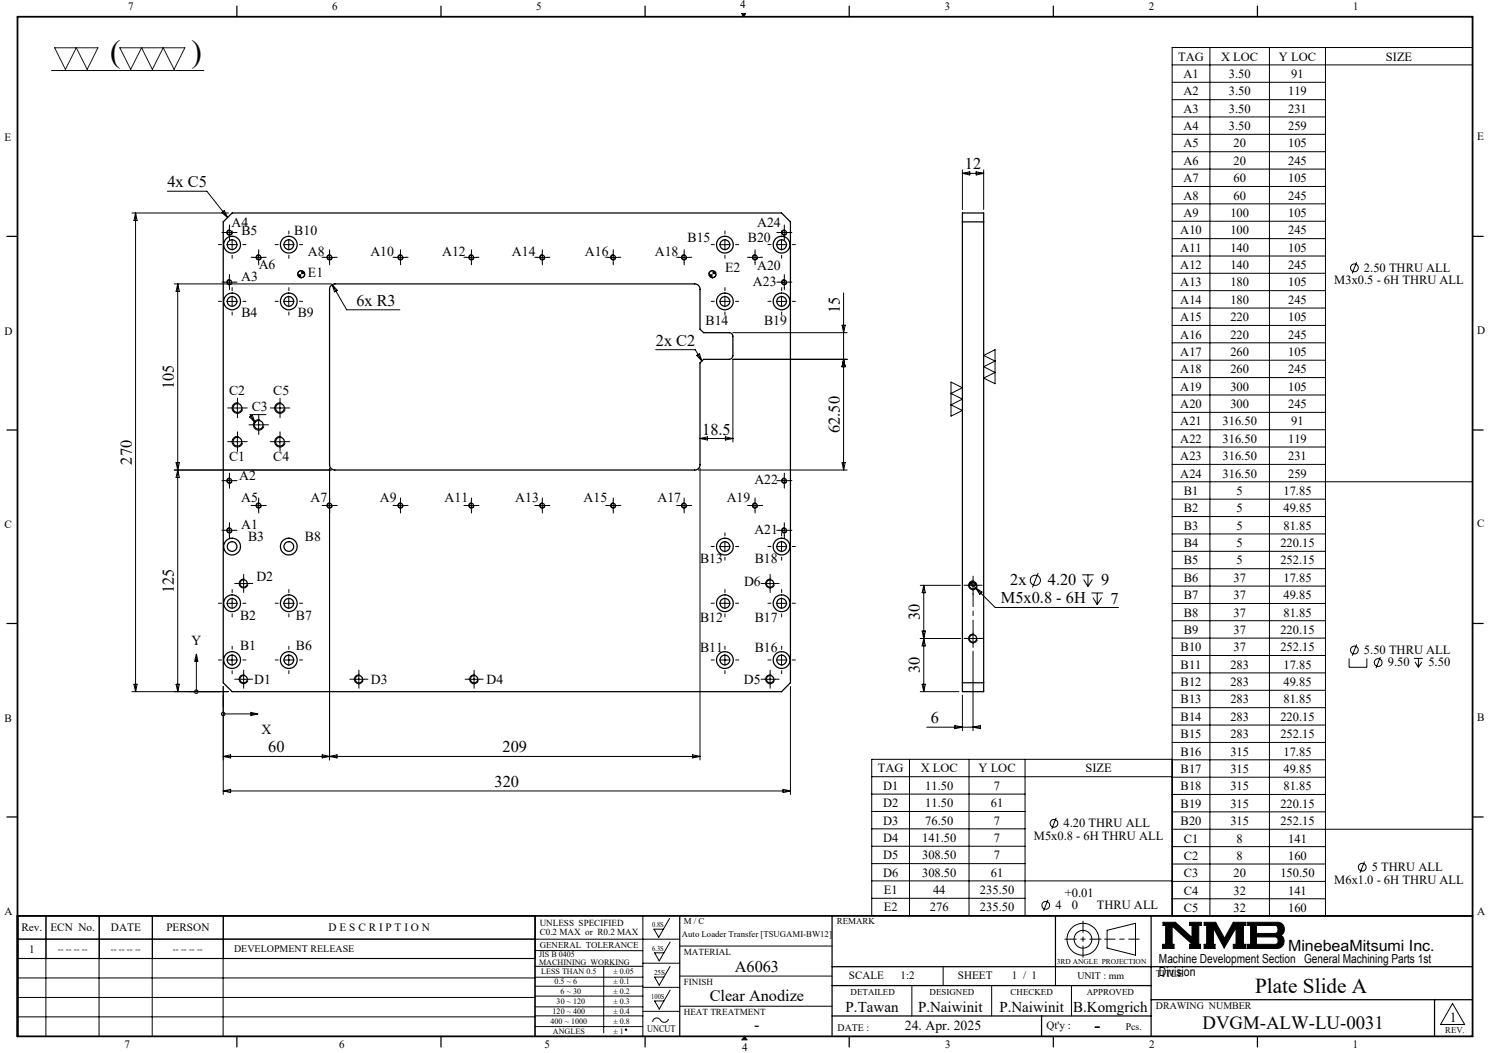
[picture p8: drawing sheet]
<svg xmlns="http://www.w3.org/2000/svg" width="420mm" height="297mm" viewBox="0 0 420 297" stroke-linecap="round" stroke-linejoin="round" font-family="sans-serif">
<defs><g id="words">
<g font-size="8.8">
<text x="31.1" y="17.4">(</text>
<text x="54" y="17.6">)</text>
</g>
<text font-size="6" x="354" y="280">Plate Slide A</text>
<text font-size="5.3" x="339.2" y="290.4">DVGM-ALW-LU-0031</text>
<text font-size="4.9" x="308.8" y="290.9">-</text>
<g font-size="4.6">
<text x="272.2" y="47.8">12</text>
<text x="47.2" y="52.8">4x C5</text>
<text x="100.6" y="86.3">6x R3</text>
<text x="236.9" y="88.4" transform="rotate(-90 236.9 88.4)">15</text>
<text x="185" y="97.5">2x C2</text>
<text x="49.1" y="109.8" transform="rotate(-90 49.1 109.8)">105</text>
<text x="198.1" y="122.6">18.5</text>
<text x="236.9" y="122.1" transform="rotate(-90 236.9 122.1)">62.50</text>
<text x="37.1" y="131" transform="rotate(-90 37.1 131)">270</text>
<text x="49.1" y="167.3" transform="rotate(-90 49.1 167.3)">125</text>
<text x="284.9" y="165.1">2x</text>
<text x="295.6" y="165.1">4.20</text>
<text x="310.6" y="165.1">9</text>
<text x="282.3" y="170.2">M5x0.8 - 6H</text>
<text x="313.2" y="170.2">7</text>
<text x="259.5" y="174.9" transform="rotate(-90 259.5 174.9)">30</text>
<text x="259.5" y="189.9" transform="rotate(-90 259.5 189.9)">30</text>
<text x="262.6" y="204">6</text>
<text x="75.7" y="212.2">60</text>
<text x="141.8" y="212.2">209</text>
<text x="139.5" y="222">320</text>
<text x="207.3" y="274.1">A6063</text>
<text x="200.2" y="282.4">Clear Anodize</text>
<text x="212.7" y="290.6">-</text>
</g>
<text font-size="4.4" x="363.3" y="268.2">MinebeaMitsumi Inc.</text>
<g font-size="4.2">
<text x="238.5" y="285.5">P.Tawan</text>
<text x="258.9" y="285.5">P.Naiwinit</text>
<text x="281.9" y="285.5">P.Naiwinit</text>
<text x="302.7" y="285.5">B.Komgrich</text>
</g>
<g font-size="3.9">
<text x="65.3" y="64.1">A4</text>
<text x="213.5" y="63.9">A24</text>
<text x="68.1" y="66.3">B5</text>
<text x="83" y="66.3">B10</text>
<text x="193.9" y="68.2">B15</text>
<text x="211" y="68.2">B20</text>
<text x="73" y="75.8">A6</text>
<text x="86.9" y="72.3">A8</text>
<text x="104.5" y="72.3">A10</text>
<text x="124.7" y="72.3">A12</text>
<text x="144.4" y="72.3">A14</text>
<text x="165" y="72.3">A16</text>
<text x="184.7" y="72.3">A18</text>
<text x="204.5" y="76.7">E2</text>
<text x="213.5" y="76.2">A20</text>
<text x="68" y="79.3">A3</text>
<text x="86.9" y="78.2">E1</text>
<text x="212.4" y="80.5">A23</text>
<text x="68.1" y="89.5">B4</text>
<text x="84" y="89.5">B9</text>
<text x="199" y="91.7">B14</text>
<text x="215.5" y="91.7">B19</text>
<text x="64.6" y="111.4">C2</text>
<text x="77.1" y="111.4">C5</text>
<text x="71" y="116">C3</text>
<text x="64.6" y="130.1">C1</text>
<text x="77.1" y="130.1">C4</text>
<text x="67.5" y="135.3">A2</text>
<text x="212.8" y="136.4">A22</text>
<text x="68" y="141.5">A5</text>
<text x="87.6" y="141.5">A7</text>
<text x="107.2" y="141.5">A9</text>
<text x="125.4" y="141.5">A11</text>
<text x="145.3" y="141.5">A13</text>
<text x="164.6" y="141.5">A15</text>
<text x="185.4" y="141.5">A17</text>
<text x="205" y="141.5">A19</text>
<text x="68" y="149.3">A1</text>
<text x="70" y="152.6">B3</text>
<text x="86" y="152.6">B8</text>
<text x="212.8" y="150.6">A21</text>
<text x="197.5" y="158.9">B13</text>
<text x="212.9" y="158.9">B18</text>
<text x="72.3" y="164">D2</text>
<text x="209.9" y="165.3">D6</text>
<text x="67.7" y="174.8">B2</text>
<text x="83.5" y="174.8">B7</text>
<text x="197.5" y="175.5">B12</text>
<text x="212.9" y="175.5">B17</text>
<text x="54" y="181.9">Y</text>
<text x="67.7" y="183.5">B1</text>
<text x="83.5" y="183.5">B6</text>
<text x="197.5" y="183.8">B11</text>
<text x="212.9" y="183.8">B16</text>
<text x="71.7" y="192.9">D1</text>
<text x="104.6" y="192.9">D3</text>
<text x="137.2" y="192.9">D4</text>
<text x="209.9" y="192.9">D5</text>
<text x="73.8" y="206.9">X</text>
<text x="255.2" y="290.6">24. Apr. 2025</text>
<text x="408.9" y="288.2">1</text>
</g>
<g font-size="3.5">
<text x="332.3" y="17.1">TAG</text>
<text x="344.4" y="17.1">X LOC</text>
<text x="360.8" y="17.1">Y LOC</text>
<text x="390.9" y="17.1">SIZE</text>
<text x="333.8" y="22.1">A1</text>
<text x="346.6" y="22.1">3.50</text>
<text x="364.2" y="22.1">91</text>
<text x="333.8" y="26.9">A2</text>
<text x="346.6" y="26.9">3.50</text>
<text x="363.3" y="26.9">119</text>
<text x="333.8" y="31.8">A3</text>
<text x="346.6" y="31.8">3.50</text>
<text x="363.3" y="31.8">231</text>
<text x="333.8" y="36.7">A4</text>
<text x="333.8" y="41.6">A5</text>
<text x="346.6" y="36.7">3.50</text>
<text x="347.9" y="41.6">20</text>
<text x="363.3" y="36.7">259</text>
<text x="363.3" y="41.6">105</text>
<text x="333.8" y="46.5">A6</text>
<text x="347.9" y="46.5">20</text>
<text x="363.3" y="46.5">245</text>
<text x="333.8" y="51.4">A7</text>
<text x="347.9" y="51.4">60</text>
<text x="363.3" y="51.4">105</text>
<text x="333.8" y="56.3">A8</text>
<text x="347.9" y="56.3">60</text>
<text x="363.3" y="56.3">245</text>
<text x="333.8" y="61.2">A9</text>
<text x="347" y="61.2">100</text>
<text x="363.3" y="61.2">105</text>
<text x="332.9" y="66.1">A10</text>
<text x="332.9" y="71">A11</text>
<text x="347" y="66.1">100</text>
<text x="347" y="71">140</text>
<text x="363.3" y="66.1">245</text>
<text x="363.3" y="71">105</text>
<text x="332.9" y="75.9">A12</text>
<text x="347" y="75.9">140</text>
<text x="363.3" y="75.9">245</text>
<text x="384.7" y="76.6">2.50 THRU ALL</text>
<text x="332.9" y="80.8">A13</text>
<text x="347" y="80.8">180</text>
<text x="363.3" y="80.8">105</text>
<text x="376.4" y="80.2">M3x0.5 - 6H THRU ALL</text>
<text x="332.9" y="85.7">A14</text>
<text x="347" y="85.7">180</text>
<text x="363.3" y="85.7">245</text>
<text x="332.9" y="90.6">A15</text>
<text x="332.9" y="95.5">A16</text>
<text x="347" y="90.6">220</text>
<text x="347" y="95.5">220</text>
<text x="363.3" y="90.6">105</text>
<text x="363.3" y="95.5">245</text>
<text x="332.9" y="100.4">A17</text>
<text x="347" y="100.4">260</text>
<text x="363.3" y="100.4">105</text>
<text x="332.9" y="105.3">A18</text>
<text x="347" y="105.3">260</text>
<text x="363.3" y="105.3">245</text>
<text x="332.9" y="110.2">A19</text>
<text x="347" y="110.2">300</text>
<text x="363.3" y="110.2">105</text>
<text x="332.9" y="115.1">A20</text>
<text x="347" y="115.1">300</text>
<text x="363.3" y="115.1">245</text>
<text x="332.9" y="120">A21</text>
<text x="332.9" y="124.9">A22</text>
<text x="344.8" y="120">316.50</text>
<text x="344.8" y="124.9">316.50</text>
<text x="363.3" y="124.9">119</text>
<text x="364.2" y="120">91</text>
<text x="332.9" y="129.8">A23</text>
<text x="344.8" y="129.8">316.50</text>
<text x="363.3" y="129.8">231</text>
<text x="332.9" y="134.7">A24</text>
<text x="344.8" y="134.7">316.50</text>
<text x="363.3" y="134.7">259</text>
<text x="333.9" y="139.7">B1</text>
<text x="348.8" y="139.7">5</text>
<text x="362" y="139.7">17.85</text>
<text x="333.9" y="144.5">B2</text>
<text x="333.9" y="149.4">B3</text>
<text x="348.8" y="144.5">5</text>
<text x="348.8" y="149.4">5</text>
<text x="362" y="144.5">49.85</text>
<text x="362" y="149.4">81.85</text>
<text x="333.9" y="154.3">B4</text>
<text x="348.8" y="154.3">5</text>
<text x="361.1" y="154.3">220.15</text>
<text x="333.9" y="159.2">B5</text>
<text x="348.8" y="159.2">5</text>
<text x="361.1" y="159.2">252.15</text>
<text x="333.9" y="164.1">B6</text>
<text x="347.9" y="164.1">37</text>
<text x="362" y="164.1">17.85</text>
<text x="333.9" y="169">B7</text>
<text x="333.9" y="173.9">B8</text>
<text x="347.9" y="169">37</text>
<text x="347.9" y="173.9">37</text>
<text x="362" y="169">49.85</text>
<text x="362" y="173.9">81.85</text>
<text x="333.9" y="178.8">B9</text>
<text x="347.9" y="178.8">37</text>
<text x="361.1" y="178.8">220.15</text>
<text x="333" y="183.7">B10</text>
<text x="347.9" y="183.7">37</text>
<text x="361.1" y="183.7">252.15</text>
<text x="384.7" y="184.4">5.50 THRU ALL</text>
<text x="333" y="188.6">B11</text>
<text x="347" y="188.6">283</text>
<text x="362" y="188.6">17.85</text>
<text x="391.4" y="188">9.50</text>
<text x="402.9" y="188">5.50</text>
<text x="333" y="193.5">B12</text>
<text x="347" y="193.5">283</text>
<text x="362" y="193.5">49.85</text>
<text x="333" y="198.4">B13</text>
<text x="333" y="203.3">B14</text>
<text x="347" y="198.4">283</text>
<text x="347" y="203.3">283</text>
<text x="361.1" y="203.3">220.15</text>
<text x="362" y="198.4">81.85</text>
<text x="333" y="208.2">B15</text>
<text x="347" y="208.2">283</text>
<text x="361.1" y="208.2">252.15</text>
<text x="333" y="213.1">B16</text>
<text x="347" y="213.1">315</text>
<text x="362" y="213.1">17.85</text>
<text x="247.6" y="217.9">TAG</text>
<text x="259.7" y="217.9">X LOC</text>
<text x="276" y="217.9">Y LOC</text>
<text x="306.2" y="217.9">SIZE</text>
<text x="333" y="218">B17</text>
<text x="347" y="218">315</text>
<text x="362" y="218">49.85</text>
<text x="249.1" y="222.8">D1</text>
<text x="249.1" y="227.7">D2</text>
<text x="261" y="222.8">11.50</text>
<text x="261" y="227.7">11.50</text>
<text x="279.5" y="227.7">61</text>
<text x="280.4" y="222.8">7</text>
<text x="333" y="222.9">B18</text>
<text x="333" y="227.8">B19</text>
<text x="347" y="222.9">315</text>
<text x="347" y="227.8">315</text>
<text x="361.1" y="227.8">220.15</text>
<text x="362" y="222.9">81.85</text>
<text x="249.1" y="232.6">D3</text>
<text x="261" y="232.6">76.50</text>
<text x="280.4" y="232.6">7</text>
<text x="300" y="233.3">4.20 THRU ALL</text>
<text x="333" y="232.7">B20</text>
<text x="347" y="232.7">315</text>
<text x="361.1" y="232.7">252.15</text>
<text x="249.1" y="237.5">D4</text>
<text x="260.1" y="237.5">141.50</text>
<text x="280.4" y="237.5">7</text>
<text x="291.6" y="236.8">M5x0.8 - 6H THRU ALL</text>
<text x="333.9" y="237.7">C1</text>
<text x="348.8" y="237.7">8</text>
<text x="363.4" y="237.7">141</text>
<text x="249.1" y="242.4">D5</text>
<text x="260.1" y="242.4">308.50</text>
<text x="280.4" y="242.4">7</text>
<text x="333.9" y="242.5">C2</text>
<text x="348.8" y="242.5">8</text>
<text x="363.3" y="242.5">160</text>
<text x="386.9" y="245.7">5 THRU ALL</text>
<text x="249.1" y="247.3">D6</text>
<text x="260.1" y="247.3">308.50</text>
<text x="279.5" y="247.3">61</text>
<text x="333.9" y="247.4">C3</text>
<text x="347.9" y="247.4">20</text>
<text x="361.1" y="247.4">150.50</text>
<text x="376.4" y="249.2">M6x1.0 - 6H THRU ALL</text>
<text x="249.3" y="252.2">E1</text>
<text x="249.3" y="257.1">E2</text>
<text x="262.3" y="257.1">276</text>
<text x="263.2" y="252.2">44</text>
<text x="276.4" y="252.2">235.50</text>
<text x="276.4" y="257.1">235.50</text>
<text x="297.7" y="256.4">4</text>
<text x="300.3" y="252.9">+0.01</text>
<text x="302.3" y="256.4">0</text>
<text x="309.4" y="256.4">THRU ALL</text>
<text x="333.9" y="252.3">C4</text>
<text x="333.9" y="257.2">C5</text>
<text x="347.9" y="252.3">32</text>
<text x="347.9" y="257.2">32</text>
<text x="363.3" y="252.3">141</text>
<text x="363.3" y="257.2">160</text>
<text x="326.9" y="271.7">Machine Development Section General Machining Parts 1st</text>
<text x="326.9" y="275.3">Division</text>
</g>
<g font-size="3.2">
<text x="36.1" y="2.9">7</text>
<text x="93.7" y="2.8">6</text>
<text x="151.3" y="2.8">5</text>
<text x="208.8" y="2.2">4</text>
<text x="266.5" y="2.8">3</text>
<text x="324.1" y="2.8">2</text>
<text x="381.6" y="2.8">1</text>
<text x="1.3" y="39.8">E</text>
<text x="416.6" y="39.5">E</text>
<text x="1.3" y="94.3">D</text>
<text x="416.6" y="94.1">D</text>
<text x="1.3" y="148.9">C</text>
<text x="416.6" y="148.7">C</text>
<text x="1.3" y="203.6">B</text>
<text x="416.6" y="203.3">B</text>
<text x="416.6" y="258">A</text>
<text x="1.3" y="258.1">A</text>
<text x="6.1" y="262.7">Rev.</text>
<text x="14.2" y="262.7">ECN No.</text>
<text x="31.3" y="262.7">DATE</text>
<text x="46.9" y="262.7">PERSON</text>
<text x="92.7" y="262.7">D E S C R I P T I O N</text>
<text x="8.2" y="268.7">1</text>
<text x="239.4" y="276.2">SCALE</text>
<text x="254" y="276.2">1:2</text>
<text x="270.2" y="276.2">SHEET</text>
<text x="285.4" y="276.2">1 / 1</text>
<text x="295.2" y="290.1">Qt'y :</text>
<text x="35.1" y="295.5">7</text>
<text x="95.7" y="295.6">6</text>
<text x="153.6" y="295.6">5</text>
<text x="209.3" y="296.3">4</text>
<text x="266.6" y="295.6">3</text>
<text x="324.2" y="295.6">2</text>
<text x="381.6" y="295.6">1</text>
</g>
<g font-size="2.8">
<text x="66" y="268.6">DEVELOPMENT RELEASE</text>
<text x="326" y="275.4">TITLE</text>
<text x="303.9" y="276.2">UNIT : mm</text>
<text x="326" y="284.7">DRAWING NUMBER</text>
<text x="182.5" y="291.2">UNCUT</text>
<text x="236.3" y="290.7">DATE :</text>
<text x="317.6" y="290.6">Pcs.</text>
</g>
<g font-size="2.6">
<text x="152.2" y="261.3">UNLESS SPECIFIED</text>
<text x="152.2" y="263.7">C0.2 MAX or R0.2 MAX</text>
<text x="192.9" y="269.4">MATERIAL</text>
<text x="192.9" y="277.7">FINISH</text>
<text x="192.9" y="286.3">HEAT TREATMENT</text>
</g>
<g font-size="2.5">
<text x="192.9" y="260.7">M / C</text>
<text x="236" y="260.7">REMARK</text>
<text x="16.3" y="268.5">-- -- -- --</text>
<text x="31.3" y="268.5">-- -- -- --</text>
<text x="48.8" y="268.5">-- -- -- --</text>
<text x="152.3" y="267.3">GENERAL TOLERANCE</text>
<text x="192.3" y="264.2">Auto Loader Transfer [TSUGAMI-BW12]</text>
<text x="239.9" y="280.5">DETAILED</text>
<text x="262.2" y="280.5">DESIGNED</text>
<text x="285.1" y="280.5">CHECKED</text>
<text x="306.6" y="280.5">APPROVED</text>
<text x="407.7" y="291.5">REV.</text>
</g>
<g font-size="2.3">
<text x="152.1" y="270">JIS B 0405</text>
<text x="152.1" y="272.1">MACHINING WORKING</text>
<text x="152.7" y="274.6">LESS THAN 0.5</text>
<text x="173" y="274.6">± 0.05</text>
<text x="156.4" y="277.4">0.5 ~ 6</text>
<text x="158.1" y="280.3">6 ~ 30</text>
<text x="173" y="277.4">± 0.1</text>
<text x="173" y="280.3">± 0.2</text>
<text x="155.9" y="286">120 ~ 400</text>
<text x="157" y="283.2">30 ~ 120</text>
<text x="173" y="283.2">± 0.3</text>
<text x="173" y="286">± 0.4</text>
<text x="155.3" y="288.9">400 ~ 1000</text>
<text x="155.9" y="291.7">ANGLES</text>
<text x="173" y="288.9">± 0.8</text>
<text x="173" y="291.7">± 1</text>
</g>
<g font-size="2.1">
<text x="184" y="261.5">0.8S</text>
<text x="184" y="268.1">6.3S</text>
<text x="184.5" y="275">25S</text>
<text x="298.1" y="271.8">3RD ANGLE PROJECTION</text>
<text x="183.7" y="281.9">100S</text>
</g>
</g></defs>
<g fill="none" stroke="#000" stroke-width=".28">
<path d="M14.5 19.9h43M209.2 3.8h1.1l-.6 .9zM330.6 13.4h84.8v245h-84.8zM330.6 18.3h84.8M341.3 13.4v245M358.1 13.4v245M373.9 13.4v245M330.6 23.2h43.3M330.6 28.1h43.3M330.6 33h43.3M330.6 37.9h43.3M47.2 53.9h11.1l5.9 7.4"/>
<path d="M62.5 60l.8-.6 .9 1.9zM271.5 47.9v11.2M271.5 48.9h6M271.5 48.9l2-.4v.9zM275.3 48.5l2.2 .4-2.2 .5zM277.5 47.9v11.2M330.6 42.8h43.3M330.6 47.7h43.3M330.6 52.6h43.3M330.6 57.5h43.3M37.2 60.1h27.3M38.2 60.1v135"/>
<path d="M38.2 60.1l.5 2.1h-.9zM63.2 65.6h3M63.2 79.6h3M64 69h3M64.7 64.1v3M64.7 78.1v3M64.9 64.9a.75 .75 0 0 0-.9 .5 .75 .75 0 0 0 .5 .9 .75 .75 0 0 0 .9-.5M64.9 78.9a.75 .75 0 0 0-.9 .5 .75 .75 0 0 0 .5 .9 .75 .75 0 0 0 .9-.5M65.5 67.5v3M71.5 72.6h3M73 71.1v3M73.2 71.9a.75 .75 0 0 0-1 .5 .75 .75 0 0 0 .6 .9 .75 .75 0 0 0 .9-.5"/>
<path d="M80 69h3M81.5 67.5v3M84.9 76.3l-.6 .3-.3 .7M86 77.3l-.4 .8-.7 .2M91.5 72.6h3M93 71.1v3M93.2 71.9a.75 .75 0 0 0-1 .5 .75 .75 0 0 0 .6 .9 .75 .75 0 0 0 .9-.5M111.5 72.6h3M113 71.1v3M113.2 71.9a.75 .75 0 0 0-.9 .5 .75 .75 0 0 0 .5 .9 .75 .75 0 0 0 .9-.5M131.5 72.6h3M133 71.1v3"/>
<path d="M133.2 71.9a.75 .75 0 0 0-.9 .5 .75 .75 0 0 0 .5 .9 .75 .75 0 0 0 .9-.5M151.4 72.6h3.1M153 71.1v3M153.1 71.9a.75 .75 0 0 0-.8 .5 .75 .75 0 0 0 .5 .9 .75 .75 0 0 0 .9-.5M171.4 72.6h3M173 71.1v3M173.1 71.9a.74 .74 0 0 0-.8 .5 .74 .74 0 0 0 .5 .9 .74 .74 0 0 0 .9-.5M191.5 72.6h3M193 71.1v3M193.1 71.9a.75 .75 0 0 0-.9 .5 .75 .75 0 0 0 .6 .9 .75 .75 0 0 0 .9-.5M201 76.3l-.6 .2-.4 .8M202 77.3l-.3 .7-.7 .3"/>
<path d="M203 69h3M204.5 67.5v3M211.5 72.6h3M213 71.1v3M213.1 71.9a.75 .75 0 0 0-.9 .5 .75 .75 0 0 0 .6 .9 .75 .75 0 0 0 .9-.5M219 69h3M219.7 65.6h3M219.7 79.6h3M220.5 67.5v3M221.2 64.1v3M221.2 78.1v3M221.4 64.9a.75 .75 0 0 0-.9 .5 .75 .75 0 0 0 .5 .9 .75 .75 0 0 0 .9-.5"/>
<path d="M221.4 78.9a.75 .75 0 0 0-.9 .5 .75 .75 0 0 0 .5 .9 .75 .75 0 0 0 .9-.5M330.6 62.4h43.3M330.6 67.3h43.3M330.6 72.2h43.3M330.6 77.1h43.3M382.7 74l-1.3 3.1M49.1 80.1h44.4M50.1 80.1v115M50.1 80.1l.5 2.1h-.9zM64 85h3M65.5 83.5v3M80 85h3"/>
<path d="M81.5 83.5v3M93.7 80.3l4.1 7.1h15M93.7 80.3l1.4 1.6-.7 .4zM185 98.6h11.1l1.9 3.2M203 85h3M204.5 83.5v3M206.7 93.8h32.3M219 85h3M220.5 83.5v3M237.5 91.7h.9l-.5 2.1zM237.9 82.6v50M330.6 82h43.3"/>
<path d="M330.6 86.9h43.3M330.6 91.8h43.3M330.6 96.7h43.3M65.5 115.1h3M67 113.6v3M67.3 113.6a1.51 1.51 0 0 0-1.8 1.1 1.51 1.51 0 0 0 1.1 1.8 1.51 1.51 0 0 0 1.8-1M70.4 117.6l.8-.5 .7 2.1zM71.5 119.8h3M73 118.3v3.1M73.3 118.4a1.5 1.5 0 0 0-1.8 1 1.5 1.5 0 0 0 1.1 1.9 1.5 1.5 0 0 0 1.8-1.1M75 116.9h-4.4l1.3 2.3M77.5 115.1h3"/>
<path d="M79 113.6v3M79.3 113.6a1.49 1.49 0 0 0-1.8 1.1 1.49 1.49 0 0 0 1.1 1.8 1.49 1.49 0 0 0 1.8-1M196.5 100.3l.8-.5 .7 2zM237.9 101.3l.5 2.1h-.9zM239 101.3h-32.3v23.4M268.3 107.8l3.2 1.6-3.2 1.6 3.2 1.6-3.2 1.6 3.2 1.6-3.2 1.6zM277.5 100.3l3.2-1.7v9.6l-3.2-1.6 3.2-1.5-3.2-1.7 3.2-1.6zM330.6 101.6h43.3M330.6 106.5h43.3M330.6 111.4h43.3M330.6 116.3h43.3M49.1 132.6h44.4"/>
<path d="M49.7 130.5h.9l-.5 2.1zM50.1 132.6l.5 2.1h-.9zM63.2 135.6h3M64.7 134.1v3M64.9 134.9a.75 .75 0 0 0-.9 .5 .75 .75 0 0 0 .5 .9 .75 .75 0 0 0 .9-.5M65.5 124.6h3M67 123.1v3M67.3 123.2a1.5 1.5 0 0 0-1.8 1 1.5 1.5 0 0 0 1.1 1.8 1.5 1.5 0 0 0 1.8-1M77.5 124.6h3M79 123.1v3M79.3 123.2a1.49 1.49 0 0 0-1.8 1 1.49 1.49 0 0 0 1.1 1.8 1.49 1.49 0 0 0 1.8-1M93 132.1v82.2"/>
<path d="M197 132.6h42M197.4 132.1v82.2M197.4 123.7h9.3M197.4 123.7l2.2-.5v.9zM204.6 123.2l2.1 .5-2.1 .4zM219.7 135.6h3M221.2 134.1v3M221.4 134.9a.75 .75 0 0 0-.9 .5 .75 .75 0 0 0 .5 .9 .75 .75 0 0 0 .9-.5M237.5 130.5h.9l-.5 2.1zM330.6 121.2h43.3M330.6 126.1h43.3M330.6 131h43.3"/>
<path d="M330.6 135.9h84.8M63.2 149.6h3M64.7 148.1v3M64.9 148.9a.75 .75 0 0 0-.9 .5 .75 .75 0 0 0 .5 .9 .75 .75 0 0 0 .9-.5M71.5 142.6h3M73 141.1v3M73.2 141.8a.76 .76 0 0 0-1 .6 .76 .76 0 0 0 .6 .9 .76 .76 0 0 0 .9-.5M91.5 142.6h3M93.2 141.8a.76 .76 0 0 0-1 .6 .76 .76 0 0 0 .6 .9 .76 .76 0 0 0 .9-.5M111.5 142.6h3M113 141.1v3M113.2 141.8a.76 .76 0 0 0-1 .6 .76 .76 0 0 0 .6 .9 .76 .76 0 0 0 .9-.5"/>
<path d="M131.5 142.6h3M133 141.1v3M133.2 141.8a.76 .76 0 0 0-1 .6 .76 .76 0 0 0 .6 .9 .76 .76 0 0 0 .9-.5M151.4 142.6h3.1M153 141.1v3M153.1 141.8a.75 .75 0 0 0-.9 .6 .75 .75 0 0 0 .6 .9 .75 .75 0 0 0 .9-.5M171.4 142.6h3M173 141.1v3M173.1 141.8a.74 .74 0 0 0-.9 .6 .74 .74 0 0 0 .6 .9 .74 .74 0 0 0 .9-.5M191.5 142.6h3M193 141.1v3M193.1 141.8a.76 .76 0 0 0-.9 .6 .76 .76 0 0 0 .5 .9 .76 .76 0 0 0 1-.5"/>
<path d="M203 154.2h3M204.5 152.6v3.1M211.5 142.6h3M213 141.1v3M213.1 141.8a.76 .76 0 0 0-.9 .6 .76 .76 0 0 0 .6 .9 .76 .76 0 0 0 .9-.5M219 154.2h3M219.7 149.6h3M220.5 152.6v3.1M221.2 148.1v3M221.4 148.9a.75 .75 0 0 0-.9 .5 .75 .75 0 0 0 .5 .9 .75 .75 0 0 0 .9-.5M330.6 140.8h43.3M330.6 145.7h43.3"/>
<path d="M330.6 150.6h43.3M330.6 155.5h43.3M64 170.2h3M65.5 168.7v3M67.2 164.6h3M68.7 163.1v3M69 163.4a1.25 1.25 0 0 0-1.5 .8 1.25 1.25 0 0 0 .9 1.6 1.25 1.25 0 0 0 1.5-.9M80 170.2h3M81.5 168.7v3M203 170.2h3M204.5 168.7v3M215.7 164.6h3"/>
<path d="M217.2 163.1v3M217.5 163.4a1.24 1.24 0 0 0-1.5 .8 1.24 1.24 0 0 0 .9 1.6 1.24 1.24 0 0 0 1.5-.9M219 170.2h3M220.5 168.7v3M259.6 165.1h11.3M260.1 178h.9l-.4 2.1zM260.6 165.1v30M260.6 165.1l.4 2.1h-.9zM272.9 165.1h3M273.7 164.4l7 6.9h34.8M274.5 163.6v3M274.5 178.6v3"/>
<path d="M274.8 178.9a1.25 1.25 0 0 0-1.6 .9 1.25 1.25 0 0 0 .9 1.5 1.25 1.25 0 0 0 1.6-.9M274.8 163.9a1.25 1.25 0 0 0-1.6 .8 1.25 1.25 0 0 0 .9 1.6 1.25 1.25 0 0 0 1.6-.9M275.2 165.8l1.8 1.2-.6 .6zM292.8 161.6l-1.6 4.1M305.2 162.1h3.3M305.6 163.4l1.3 2M306.9 162.1v3.3M307.9 167.2h3.3M308.1 163.4l-1.2 2M308.3 168.6l1.2 1.9M309.5 167.2v3.3M310.7 168.6l-1.2 1.9"/>
<path d="M330.6 160.4h43.3M330.6 165.3h43.3M330.6 170.2h43.3M330.6 175.1h43.3M330.6 180h43.3M37.2 195.1h27.3M37.8 193h.9l-.5 2.1zM49.7 193h.9l-.5 2.1zM55.4 184.4l.4 2.1h-.9zM55.4 186.5v8.6M63 193.6v30.5M64 186.2h3"/>
<path d="M65.5 184.7v3M67.2 191.6h3M68.7 190.1v3M69 190.4a1.25 1.25 0 0 0-1.5 .9 1.25 1.25 0 0 0 .9 1.5 1.25 1.25 0 0 0 1.5-.9M80 186.2h3M81.5 184.7v3M99.7 191.6h3M101.2 190.1v3M101.5 190.4a1.25 1.25 0 0 0-1.5 .9 1.25 1.25 0 0 0 .9 1.5 1.25 1.25 0 0 0 1.5-.9M132.2 191.6h3M133.7 190.1v3M134 190.4a1.25 1.25 0 0 0-1.5 .9 1.25 1.25 0 0 0 .9 1.5 1.25 1.25 0 0 0 1.5-.9"/>
<path d="M203 186.2h3M204.5 184.7v3M215.7 191.6h3M217.2 190.1v3M217.5 190.4a1.24 1.24 0 0 0-1.5 .9 1.24 1.24 0 0 0 .9 1.5 1.24 1.24 0 0 0 1.5-.9M219 186.2h3M220.5 184.7v3M223 193.6v30.5M259.6 180.1h11.3M259.6 195.1h10.9M260.1 193h.9l-.4 2.1zM260.6 180.1l.4 2.1h-.9z"/>
<path d="M271.5 196.1v10M272.9 180.1h3M274.5 183.7v22.4M330.6 184.9h43.3M330.6 189.8h43.3M330.6 194.7h43.3M330.6 199.6h43.3M380.5 185.7v2.5h5.1v-2.5M382.7 181.8l-1.3 3.1M389.4 185.3l-1.3 3.2M398.8 185.7h2.5M399.1 186.7l1 1.5"/>
<path d="M400.1 185.7v2.5M401 186.7l-.9 1.5M63 213.4l2.1-.5v.9zM63 213.4h134.4M63 201.4h7.7M70.7 200.9l2.1 .5-2.1 .4zM90.9 212.9l2.1 .5-2.1 .4zM93 213.4l2.1-.5v.9zM195.4 212.9l2 .5-2 .4zM245.9 219.1h84.7M256.5 214.2v44.1M261.4 205.1h15.1"/>
<path d="M269.3 204.6l2.2 .5-2.2 .4zM273.3 214.2v44.1M274.5 205.1l2-.5v.9zM289.1 214.2v44.1M330.6 204.5h43.3M330.6 209.4h43.3M330.6 214.3h43.3M330.6 219.2h43.3M330.6 214.2h-84.7v44.1h84.7M63 223.1h160M63 223.1l2.1-.5v1zM220.9 222.6l2.1 .5-2.1 .5z"/>
<path d="M245.9 224h43.2M245.9 228.9h43.2M245.9 233.8h43.2M245.9 238.7h43.2M297.9 230.6l-1.2 3.2M330.6 224.1h43.3M330.6 229h43.3M330.6 233.9h84.8M330.6 238.8h43.3M13 258.3l-.1 34M27.9 258.3v34M28 258.3v12"/>
<path d="M42.9 258.3v34M43 258.3v12M62.9 258.3v34M63 258.3v12M150.9 258.3v34M181.3 258.3v34M188.9 259l-3.1 5.4-1.3-2.3h2.6M245.9 243.6h43.2M245.9 248.5h84.7M245.9 253.4h43.2M295.6 253.8l-1.2 3.1M330.6 243.7h43.3"/>
<path d="M330.6 248.6h43.3M330.6 253.5h43.3M384.9 243l-1.3 3.2M4.9 264.9h186.8M4.9 275.8h146M5 270.3v-12h146v12l-146.1 .1M150.9 278.2h30.4M150.9 275.6h30.4M150.9 272.6h30.4M150.9 268.1h30.4M170.3 272.6v18.7M181.3 271.7h10.4"/>
<path d="M181.3 278.5h10.4M189 279.3l-3.1 5.3-1.3-2.3h2.7M189 265.7l-3.1 5.3-1.3-2.3h2.7M189 272.6l-3.1 5.3-1.3-2.3h2.7M191.7 266.8h43M191.7 275.3h43M257.2 278v8.6M266 272.7v5.3M279.7 278v8.6M297.7 272.7v5.3M302.2 278v8.6M312.3 262.4l8-2v9l-8-2z"/>
<path d="M328 260.1h3.5l4.7 4.3v-3.4h-.6v-.9h3.2v.9h-.7v5.3h.5v1.2h-3v-1.2h.7l-5.7-5.1v5.1h.6v1.2h-3.3v-1.2h.9v-5.3h-.8zM339.7 260.1h3.2l2.5 4.6 2.5-4.6h3.5v.9h-.7v5.3h.7v1.2h-3.5v-1.2h.8v-4.6l-3.4 5.7-3-5.7v4.6h.4v1.2h-3v-1.2h.7v-5.3h-.7zM351.9 260.1h8.4a1.97 1.97 0 0 1 1.9 1.5 1.97 1.97 0 0 1-.9 2.2 2.03 2.03 0 0 1 .8 2.2 2.03 2.03 0 0 1-1.8 1.5h-8.4v-1.2h.8v-5.3h-.8zM354.4 261h5.4l.6 .5v1.2l-.7 .6h-5.3zM354.4 264.3h5.4l.6 .4 .1 1-.6 .6h-5.5zM4.9 281.3h146M4.9 286.8h146M150.9 280.9h30.4M150.9 286.5h30.4M150.9 284h30.4M150.9 289.6h30.4M181.3 285.3h10.4"/>
<path d="M188.6 287.4a1.34 1.34 0 0 1-1.3 1 1.34 1.34 0 0 1-1.3-1 1.16 1.16 0 0 0-1.2-.2 1.16 1.16 0 0 0-.7 1.1M191.7 283.8h43M210 292.3l.7 1M409.7 283l3.4 6h-6.8z"/>
<circle cx="382" cy="75.6" r="1.09"/>
<circle cx="292" cy="163.7" r="1.43"/>
<circle cx="55.4" cy="195.1" r=".5"/>
<circle cx="382" cy="183.4" r="1.09"/>
<circle cx="388.8" cy="186.9" r="1.1"/>
<circle cx="63" cy="201.4" r=".49"/>
<circle cx="297.3" cy="232.2" r="1.09"/>
<circle cx="295" cy="255.4" r="1.1"/>
<circle cx="384.2" cy="244.6" r="1.09"/>
<circle cx="305.5" cy="264.9" r="2.51"/>
<circle cx="305.5" cy="264.9" r="4.5"/>
<circle cx="176.6" cy="290.4" r=".2"/>
</g>
<path d="M311.6 264.9h9.7" fill="none" stroke="#000" stroke-width=".28" stroke-dasharray="15.2 1.3 1.3 1.3" stroke-dashoffset="12.3"/>
<path d="M305.5 259.8v10.2M300.4 264.9h10.2" fill="none" stroke="#000" stroke-width=".28" stroke-dasharray="15.2 1.3 1.3 1.3" stroke-dashoffset="12"/>
<g fill="none" stroke="#000" stroke-width=".35">
<path d="M66.8 1.7v3M124.4 1.7v3M182 1.7v3M239.5 1.7v3M297.1 1.7v3M354.7 1.7v3M1.9 66.7h3M65.5 60.1h155l2.5 2.5v130l-2.5 2.5h-155l-2.5-2.5v-130zM271.5 60.1h6v135h-6zM271.5 62.6h6M415.4 66.7h3M93.6 80.3l.9-.2h101.5a1.51 1.51 0 0 1 1.4 1.5v11.2l1.1 1h7.2a1.02 1.02 0 0 1 1 1v5.5a1.09 1.09 0 0 1-1 1h-7.2l-1.1 1v28.8a1.45 1.45 0 0 1-1.4 1.5h-101.5a1.51 1.51 0 0 1-1.5-1.5v-49.5l.1-.6z"/>
<path d="M1.9 121.3h3M415.4 121.3h3M1.9 175.9h3M274 164.5a.57 .57 0 0 1 .7-.1 .57 .57 0 0 1 .3 .7 .56 .56 0 0 1-.8 .2 .56 .56 0 0 1-.2-.8zM415.4 175.9h3M271.5 192.6h6M1.9 230.4h3M415.4 230.4h3M150.9 258.3v34M191.7 258.3v34M234.7 258.3v34M297.7 258.3v14.4"/>
<path d="M324.7 258.3v34M234.7 272.7h180.7M234.7 278h90M66.8 292.3v3M124.4 292.3v3M182 292.3v3M234.7 286.6h90M239.5 292.3v3M293.8 286.6v5.7M297.1 292.3v3M324.7 282h90.7M354.7 292.3v3"/>
<path d="M404.6 282v10.3"/>
<circle cx="64.7" cy="65.6" r=".62"/>
<circle cx="64.7" cy="79.6" r=".63"/>
<circle cx="65.5" cy="69" r="1.38"/>
<circle cx="65.5" cy="69" r="2.38"/>
<circle cx="73" cy="72.6" r=".62"/>
<circle cx="81.5" cy="69" r="2.38"/>
<circle cx="81.5" cy="69" r="1.38"/>
<circle cx="85" cy="77.3" r="1.01"/>
<circle cx="93" cy="72.6" r=".62"/>
<circle cx="113" cy="72.6" r=".62"/>
<circle cx="133" cy="72.6" r=".62"/>
<circle cx="153" cy="72.6" r=".62"/>
<circle cx="173" cy="72.6" r=".61"/>
<circle cx="192.9" cy="72.6" r=".62"/>
<circle cx="201" cy="77.3" r="1.02"/>
<circle cx="204.5" cy="69" r="2.38"/>
<circle cx="204.5" cy="69" r="1.39"/>
<circle cx="213" cy="72.6" r=".62"/>
<circle cx="220.4" cy="69" r="2.38"/>
<circle cx="220.5" cy="69" r="1.38"/>
<circle cx="221.2" cy="65.6" r=".62"/>
<circle cx="221.2" cy="79.6" r=".63"/>
<circle cx="65.5" cy="85" r="1.37"/>
<circle cx="65.5" cy="85" r="2.38"/>
<circle cx="81.5" cy="85" r="2.38"/>
<circle cx="81.5" cy="85" r="1.37"/>
<circle cx="204.5" cy="85" r="1.38"/>
<circle cx="204.5" cy="85" r="2.38"/>
<circle cx="220.4" cy="85" r="2.38"/>
<circle cx="220.5" cy="85" r="1.37"/>
<circle cx="67" cy="115.1" r="1.24"/>
<circle cx="73" cy="119.8" r="1.24"/>
<circle cx="79" cy="115.1" r="1.24"/>
<circle cx="64.7" cy="135.6" r=".62"/>
<circle cx="67" cy="124.6" r="1.24"/>
<circle cx="79" cy="124.6" r="1.24"/>
<circle cx="221.2" cy="135.6" r=".62"/>
<circle cx="64.7" cy="149.6" r=".62"/>
<circle cx="65.5" cy="154.2" r="1.37"/>
<circle cx="65.5" cy="154.2" r="2.38"/>
<circle cx="73" cy="142.6" r=".63"/>
<circle cx="81.5" cy="154.2" r="2.38"/>
<circle cx="81.5" cy="154.2" r="1.37"/>
<circle cx="93" cy="142.6" r=".63"/>
<circle cx="113" cy="142.6" r=".63"/>
<circle cx="133" cy="142.6" r=".63"/>
<circle cx="153" cy="142.6" r=".63"/>
<circle cx="173" cy="142.6" r=".62"/>
<circle cx="192.9" cy="142.6" r=".63"/>
<circle cx="204.5" cy="154.2" r="1.38"/>
<circle cx="204.5" cy="154.2" r="2.38"/>
<circle cx="212.9" cy="142.6" r=".63"/>
<circle cx="220.4" cy="154.2" r="2.38"/>
<circle cx="220.5" cy="154.2" r="1.37"/>
<circle cx="221.2" cy="149.6" r=".62"/>
<circle cx="65.5" cy="170.2" r="1.37"/>
<circle cx="65.5" cy="170.2" r="2.38"/>
<circle cx="68.7" cy="164.6" r="1.06"/>
<circle cx="81.5" cy="170.2" r="2.38"/>
<circle cx="81.5" cy="170.2" r="1.37"/>
<circle cx="204.5" cy="170.2" r="2.38"/>
<circle cx="204.5" cy="170.2" r="1.38"/>
<circle cx="217.2" cy="164.6" r="1.05"/>
<circle cx="220.4" cy="170.2" r="2.38"/>
<circle cx="220.5" cy="170.2" r="1.37"/>
<circle cx="274.5" cy="165.1" r="1.06"/>
<circle cx="65.5" cy="186.2" r="1.37"/>
<circle cx="65.5" cy="186.2" r="2.38"/>
<circle cx="68.7" cy="191.6" r="1.06"/>
<circle cx="81.5" cy="186.2" r="2.38"/>
<circle cx="81.5" cy="186.2" r="1.37"/>
<circle cx="101.2" cy="191.6" r="1.05"/>
<circle cx="133.7" cy="191.6" r="1.05"/>
<circle cx="204.5" cy="186.2" r="1.38"/>
<circle cx="204.5" cy="186.2" r="2.38"/>
<circle cx="217.2" cy="191.6" r="1.05"/>
<circle cx="220.4" cy="186.2" r="2.38"/>
<circle cx="220.5" cy="186.2" r="1.37"/>
<circle cx="274.5" cy="180.1" r="1.06"/>
</g>
<path d="M4.9 4.7h410.5v287.6h-410.5zM4.9 258.3h410.5" fill="none" stroke="#000" stroke-width=".5"/>
<path d="M210 292.3l-.7 1h1.4" fill="none" stroke="#00f" stroke-width=".28"/>
<g fill="#000">
<path d="M210 292.3l.7 1h-1.4z"/>
<path d="M209.2 3.8l.5 .9 .6-.9zM328 260.1v.9h.8v5.3h-.9v1.2h3.3v-1.2h-.6v-5.1l5.7 5.1h-.7v1.2h3v-1.2h-.5v-5.3h.7v-.9h-3.2v.9h.6v3.4l-4.7-4.3zM351.9 260.1v.9h.8v5.3h-.8v1.2l9-.1 .9-.6 .3-.7v-1.3l-.4-.7a.3 .3 0 0 1-.3-.3 .3 .3 0 0 1 .3-.3l.5-.7 .1-1.1-.5-.9-.8-.6zM354.4 264.3h5.4l.6 .4 .1 1-.6 .6h-5.5zM354.4 261l5.5 .1 .5 .5v1.1l-.6 .6h-5.4zM339.7 260.1v.9h.7v5.3h-.7v1.2h3v-1.2h-.4v-4.6l3 5.7 3.4-5.7v4.6h-.8v1.2h3.5v-1.2h-.7v-5.3h.7v-.9h-3.5l-2.5 4.6-2.5-4.6z" fill-rule="evenodd"/>
</g>
<path d="M15.4 13.5h12.2l-3 6.1-3.1-6.1-3 6.1zM33.8 13.5h18.3l-3 6.1-3.1-6.1-3 6.1-3.1-6.1-3 6.1z" fill="none" stroke="#191924" stroke-width=".28"/>
<g fill="none" stroke="#000" stroke-width=".28" stroke-dasharray="15.2 1.3 1.3 1.3">
<path d="M62.5 69h-.9M63.2 65.6h-.6M63.2 79.6h-.6M64.7 64.1v-.7M64.7 67.1v.6M64.7 78.1v-.7M65.5 66v-.9M65.5 72v.9M66.2 65.6h.7M66.2 79.6h.7M68.5 69h.9M71.5 72.6h-.6"/>
<path d="M73 71.1v-.7M73 74.1v.6M74.5 72.6h.6M78.5 69h-.9M81.5 66v-.9M81.5 72v.9M84.5 69h.9M91.5 72.6h-.6M93 71.1v-.7M93 74.1v.6M94.5 72.6h.6M111.5 72.6h-.6"/>
<path d="M113 71.1v-.7M113 74.1v.6M114.5 72.6h.6M131.5 72.6h-.6M133 71.1v-.7M133 74.1v.6M134.5 72.6h.6M151.5 72.6h-.6M153 71.1v-.7M153 74.1v.6M154.5 72.6h.6M171.5 72.6h-.6"/>
<path d="M173 71.1v-.7M173 74.1v.6M174.5 72.6h.6M191.5 72.6h-.6M193 71.1v-.7M193 74.1v.6M194.5 72.6h.6M201.5 69h-.9M204.5 66v-.9M204.5 72v.9M207.5 69h.9M211.5 72.6h-.6"/>
<path d="M213 71.1v-.7M213 74.1v.6M214.5 72.6h.6M217.5 69h-.9M219.7 65.6h-.6M219.7 79.6h-.6M220.5 66v-.9M220.5 72v.9M221.2 64.1v-.7M221.2 67.1v.6M221.2 78.1v-.7M222.7 65.6h.7"/>
<path d="M222.7 79.6h.7M223.5 69h.9M62.5 85h-.9M64.7 81.1v.6M65.5 82v-.9M65.5 88v.9M68.5 85h.9M78.5 85h-.9M81.5 82v-.9M81.5 88v.9M84.5 85h.9M201.5 85h-.9"/>
<path d="M204.5 82v-.9M204.5 88v.9M207.5 85h.9M217.5 85h-.9M220.5 82v-.9M220.5 88v.9M221.2 81.1v.6M223.5 85h.9M65.5 115.1h-1.3M67 113.6v-1.3M67 116.6v1.2M68.5 115.1h1.2"/>
<path d="M71.5 119.8h-1.3M73 118.3v-1.2M74.5 119.8h1.2M77.5 115.1h-1.3M79 113.6v-1.3M79 116.6v1.2M80.5 115.1h1.2M63.2 135.6h-.6M64.7 134.1v-.7M64.7 137.1v.6M65.5 124.6h-1.3M66.2 135.6h.7"/>
<path d="M67 123.1v-1.3M67 126.1v1.2M68.5 124.6h1.2M73 121.3v1.3M77.5 124.6h-1.3M79 123.1v-1.3M79 126.1v1.2M80.5 124.6h1.2M219.7 135.6h-.6M221.2 134.1v-.7M221.2 137.1v.6M222.7 135.6h.7"/>
<path d="M63.2 149.6h-.6M64.7 148.1v-.7M64.7 151.1v.6M66.2 149.6h.7M71.5 142.6h-.6M73 141.1v-.7M73 144.1v.6M74.5 142.6h.6M91.5 142.6h-.6M93 141.1v-.7M93 144.1v.6M94.5 142.6h.6"/>
<path d="M111.5 142.6h-.6M113 141.1v-.7M113 144.1v.6M114.5 142.6h.6M131.5 142.6h-.6M133 141.1v-.7M133 144.1v.6M134.5 142.6h.6M151.5 142.6h-.6M153 141.1v-.7M153 144.1v.6M154.5 142.6h.6"/>
<path d="M171.5 142.6h-.6M173 141.1v-.7M173 144.1v.6M174.5 142.6h.6M191.5 142.6h-.6M193 141.1v-.7M193 144.1v.6M194.5 142.6h.6M201.5 154.1h-.9M204.5 151.1v-.8M204.5 157.1v.9M207.5 154.1h.9"/>
<path d="M211.5 142.6h-.6M213 141.1v-.7M213 144.1v.6M214.5 142.6h.6M217.5 154.1h-.9M219.7 149.6h-.6M220.5 151.1v-.8M220.5 157.1v.9M221.2 148.1v-.7M221.2 151.1v.6M222.7 149.6h.7M223.5 154.1h.9"/>
<path d="M62.5 170.1h-.9M65.5 167.1v-.8M65.5 173.1v.9M67.2 164.6h-1M68.5 170.1h.9M68.7 163.1v-1.1M68.7 166.1v1M70.2 164.6h1.1M78.5 170.1h-.9M81.5 167.1v-.8M81.5 173.1v.9M84.5 170.1h.9"/>
<path d="M201.5 170.1h-.9M204.5 167.1v-.8M204.5 173.1v.9M207.5 170.1h.9M215.7 164.6h-1M217.2 163.1v-1.1M217.2 166.1v1M217.5 170.1h-.9M218.7 164.6h1.1M220.5 167.1v-.8M220.5 173.1v.9M223.5 170.1h.9"/>
<path d="M273 165.1h-1.1M274.5 163.6v-1.1M274.5 166.6v1M276 165.1h1M62.5 186.1h-.9M65.5 183.1v-.8M65.5 189.1v.9M67.2 191.6h-1M68.5 186.1h.9M68.7 190.1v-1.1M68.7 193.1v1M70.2 191.6h1.1"/>
<path d="M78.5 186.1h-.9M81.5 183.1v-.8M81.5 189.1v.9M84.5 186.1h.9M99.7 191.6h-1M101.2 190.1v-1.1M101.2 193.1v1M102.7 191.6h1.1M132.2 191.6h-1M133.7 190.1v-1.1M133.7 193.1v1M135.2 191.6h1.1"/>
<path d="M201.5 186.1h-.9M204.5 183.1v-.8M204.5 189.1v.9M207.5 186.1h.9M215.7 191.6h-1M217.2 190.1v-1.1M217.2 193.1v1M217.5 186.1h-.9M218.7 191.6h1.1M220.5 183.1v-.8M220.5 189.1v.9M223.5 186.1h.9"/>
<path d="M273 180.1h-1.1M274.5 181.6v1M276 180.1h1.4"/>
</g>
<path d="M274.5 178.6v-11.2" fill="none" stroke="#000" stroke-width=".28" stroke-dasharray="15.2 1.3 1.3 1.3" stroke-dashoffset="11.6"/>
<path d="M200 77.3l.3 .8 .7 .2v-1zM201 76.3v1h1l-.5-.8zM84 77.3l.2 .7 .7 .3v-1zM84.9 76.3v1h1.1l-.5-.8zM70.7 200.9l2.1 .5-2.1 .4zM55.4 184.4l.4 2.1h-.9z" fill="#000"/>
<use href="#words"/>
</svg>
